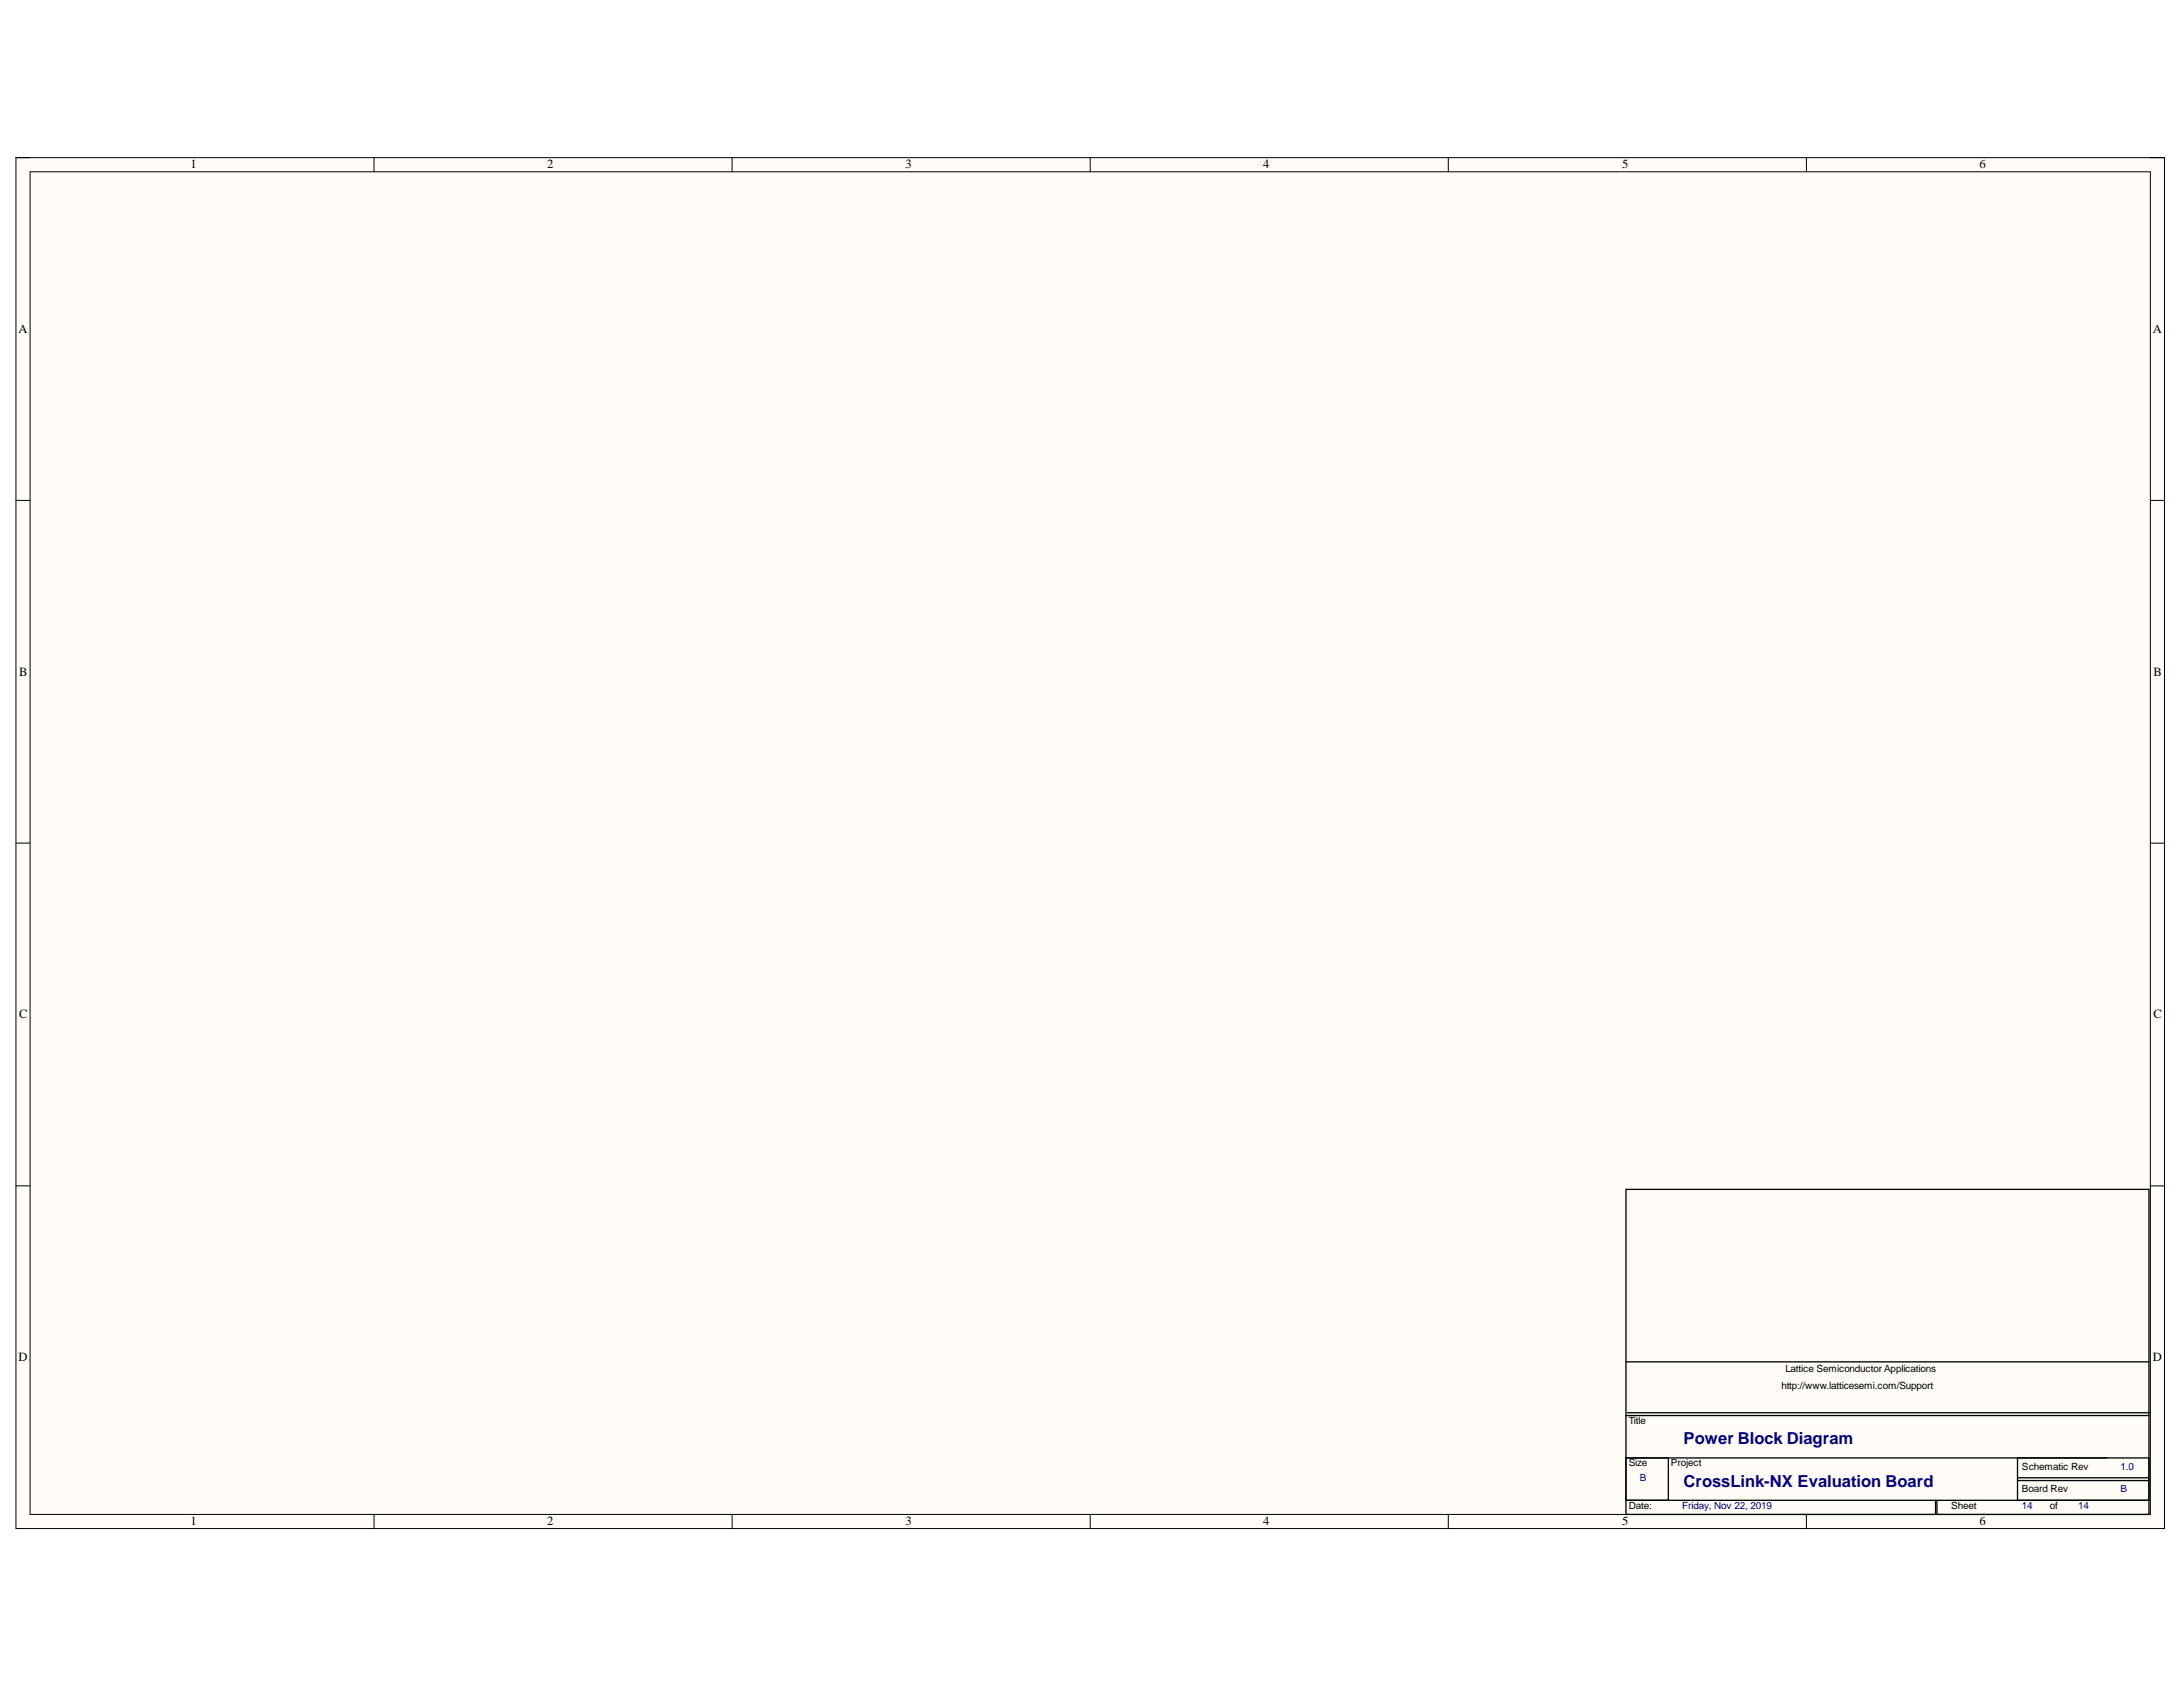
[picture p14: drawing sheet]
<svg xmlns="http://www.w3.org/2000/svg" width="279mm" height="216mm" viewBox="0 0 279 216" stroke-linecap="round" stroke-linejoin="round" font-family="sans-serif">
<defs><g id="words">
<g font-size="2.1" fill="#000080">
<text x="215.5" y="184.8">Power Block Diagram</text>
<text x="215.5" y="190.3">CrossLink-NX Evaluation Board</text>
</g>
<g font-size="1.6">
<text x="24.4" y="21.6">1</text>
<text x="70" y="21.6">2</text>
<text x="115.9" y="21.6">3</text>
<text x="161.7" y="21.6">4</text>
<text x="207.6" y="21.6">5</text>
<text x="253.4" y="21.6">6</text>
<text x="2.4" y="42.6">A</text>
<text x="275.5" y="42.6">A</text>
<text x="2.5" y="86.5">B</text>
<text x="275.6" y="86.5">B</text>
<text x="2.5" y="130.3">C</text>
<text x="275.6" y="130.3">C</text>
<text x="2.4" y="174.2">D</text>
<text x="275.5" y="174.2">D</text>
<text x="24.4" y="195.2">1</text>
<text x="70" y="195.2">2</text>
<text x="115.9" y="195.2">3</text>
<text x="161.7" y="195.2">4</text>
<text x="207.6" y="195.2">5</text>
<text x="253.4" y="195.2">6</text>
</g>
<g font-size="1.3">
<text x="228" y="177.8">http://www.latticesemi.com/Support</text>
<text x="228.5" y="175.6">Lattice Semiconductor Applications</text>
<text x="208.5" y="182.3">Title</text>
<text x="208.5" y="187.7">Size</text>
<text x="213.9" y="187.7">Project</text>
<text x="258.8" y="188.1">Schematic Rev</text>
<text x="258.8" y="191">Board Rev</text>
<text x="208.5" y="193.2">Date:</text>
<text x="249.7" y="193.2">Sheet</text>
<text x="262.3" y="193.2">of</text>
</g>
<g font-size="1.3" fill="#000080">
<text x="209.9" y="189.5">B</text>
<text x="271.4" y="191">B</text>
<text x="271.4" y="188.1">1.0</text>
<text x="215.3" y="193.2">Friday, Nov 22, 2019</text>
<text x="258.8" y="193.2">14</text>
<text x="266" y="193.2">14</text>
</g>
</g></defs>
<path d="M2 20.2h275v175.4h-275z" fill-rule="evenodd" fill="#fffcf8"/>
<path d="M2 20.2h275v175.4h-275z" fill="none" stroke="#000" stroke-width=".13"/>
<path d="M3.8 22h271.4v171.8h-271.4z" fill-rule="evenodd" fill="#fffcf8"/>
<g fill="none" stroke="#000" stroke-width=".13">
<path d="M2 20.2h1.8M3.8 22h271.4v171.8h-271.4zM47.9 20.2v1.8M93.7 20.2v1.8M139.5 20.2v1.8M185.4 20.2v1.8M231.2 20.2v1.8M275.2 20.2h1.8v1.8M2 64h1.8M275.2 64h1.8M2 107.9h1.8M275.2 107.9h1.8"/>
<path d="M2 151.8h1.8M275.2 151.8h1.8M47.9 193.8v1.8M93.7 193.8v1.8M139.5 193.8v1.8M185.4 193.8v1.8M231.2 193.8v1.8M277 193.8v1.8"/>
</g>
<path d="M208.1 152.2h66.9v41.6h-66.9zM208.1 174.3h66.9M208.1 186.6h5.4v5.4h-5.4zM208.1 192h66.9M208.1 181.2h66.9M208.1 186.6h61.5M208.3 180.8h66.9M247.7 192v1.8M247.9 192v1.8M258.2 186.6h16.8v5.4h-16.8zM258.2 189.5h16.8M258.2 189.1h16.8" fill="none" stroke="#000" stroke-width=".17"/>
<use href="#words"/>
</svg>
